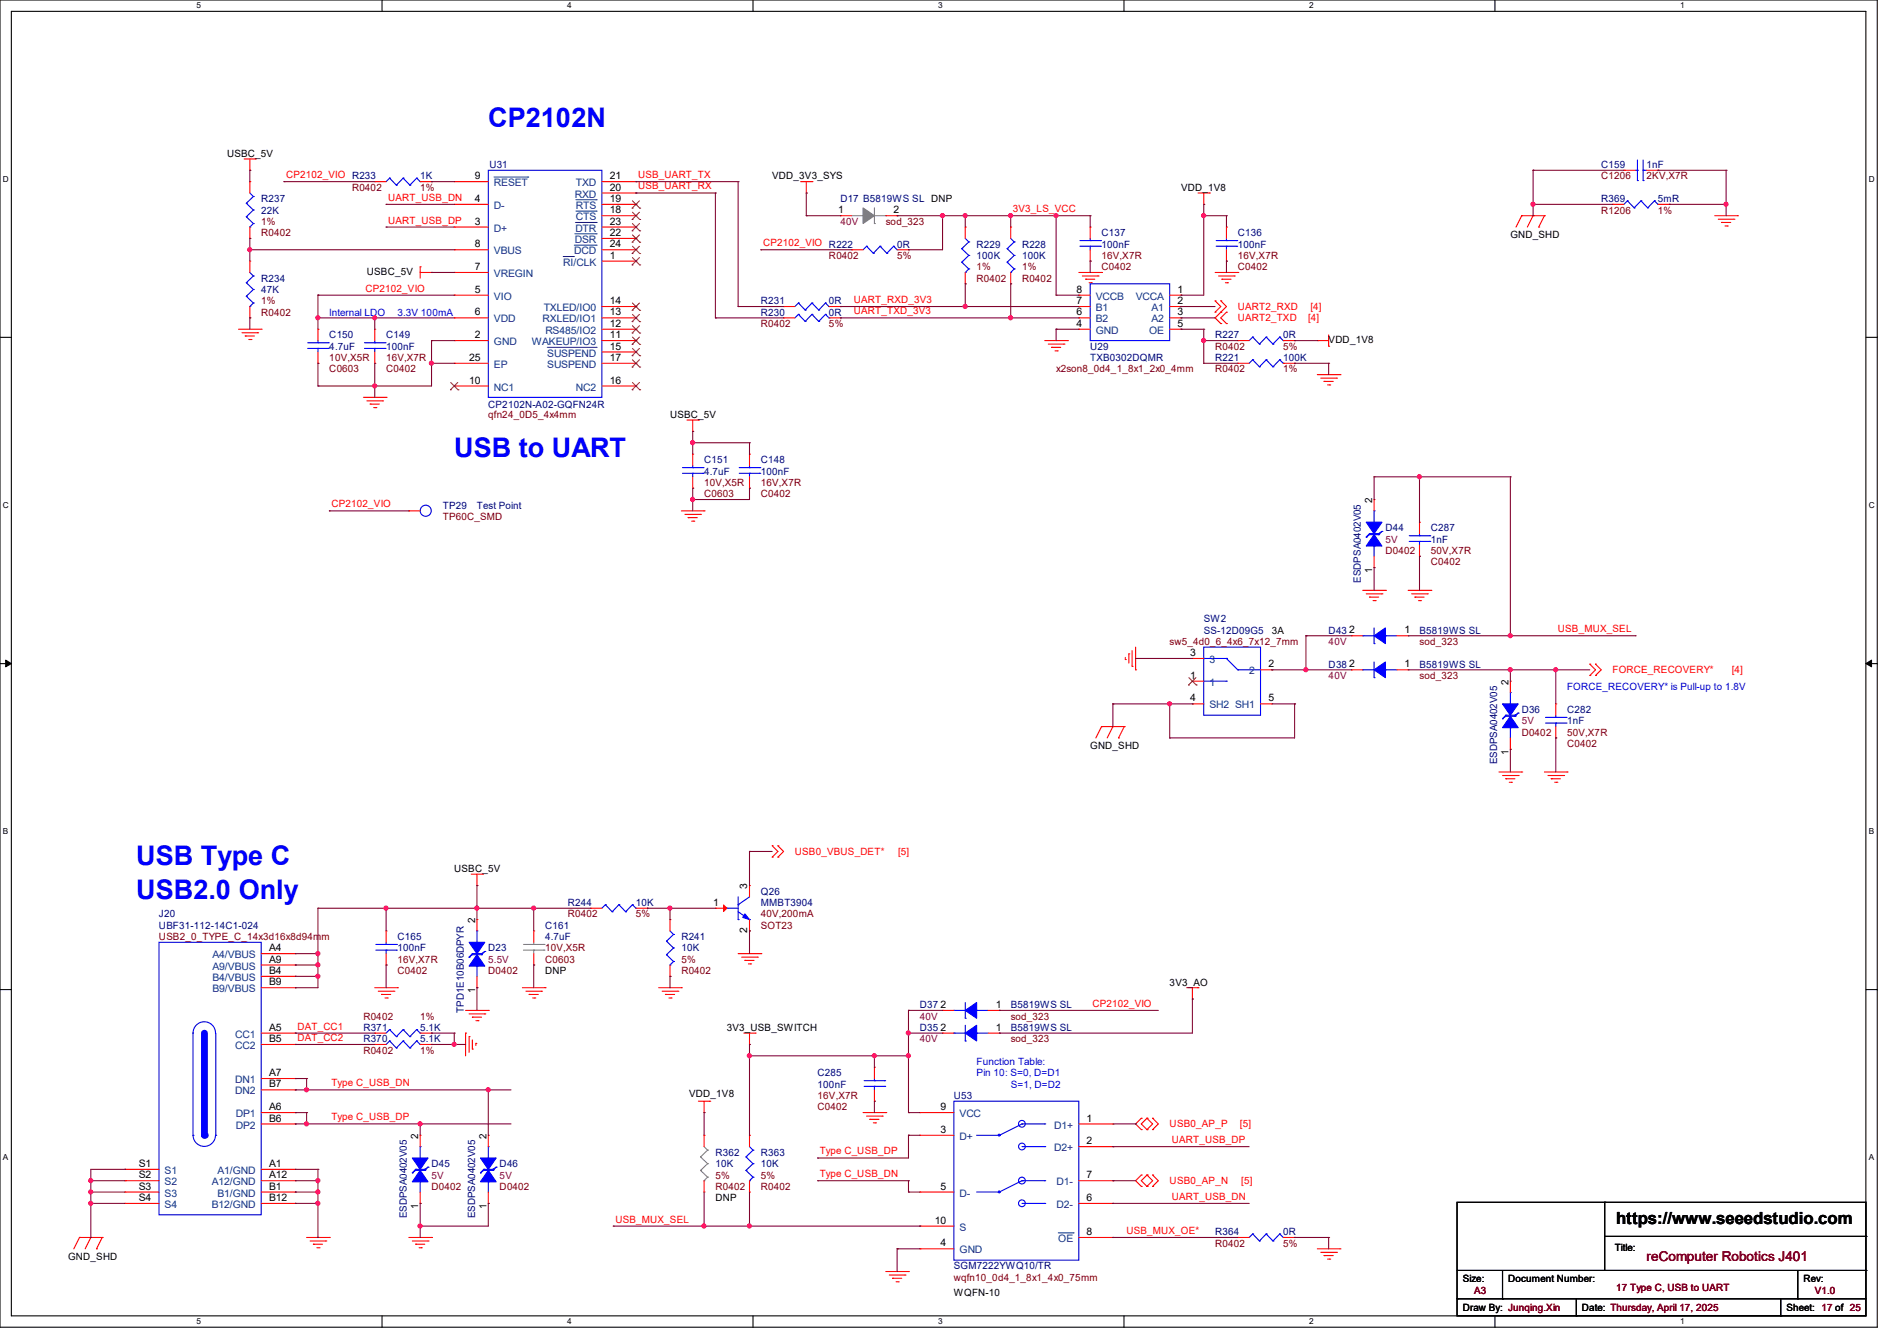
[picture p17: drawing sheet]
<svg xmlns="http://www.w3.org/2000/svg" width="297mm" height="210mm" viewBox="0 0 297 210" stroke-linecap="round" stroke-linejoin="round" font-family="sans-serif">
<defs><g id="words">
<g font-size="4.2" fill="#00f">
<text x="76.5" y="19.9">CP2102N</text>
<text x="71.1" y="71.5">USB to UART</text>
<text x="21.3" y="135.5">USB Type C</text>
<text x="21.3" y="140.8">USB2.0 Only</text>
</g>
<text font-size="2.6" x="253" y="191.8">https://www.seeedstudio.com</text>
<text font-size="2.1" fill="#800000" x="257.8" y="197.5">reComputer Robotics J401</text>
<g font-size="1.6">
<text x="35.6" y="24.6">USBC_5V</text>
<text x="74.3" y="28.1">9</text>
<text x="95.5" y="28.1">21</text>
<text x="95.5" y="29.8">20</text>
<text x="120.9" y="28.1">VDD_3V3_SYS</text>
<text x="184.9" y="29.9">VDD_1V8</text>
<text x="74.3" y="31.6">4</text>
<text x="74.3" y="35.2">3</text>
<text x="95.5" y="31.6">19</text>
<text x="95.5" y="33.4">18</text>
<text x="95.5" y="35.2">23</text>
<text x="131.2" y="33.4">1</text>
<text x="139.9" y="33.4">2</text>
<text x="74.3" y="38.7">8</text>
<text x="95.5" y="37">22</text>
<text x="95.5" y="38.7">24</text>
<text x="95.5" y="40.5">1</text>
<text x="236.5" y="37.3">GND_SHD</text>
<text x="57.4" y="43.1">USBC_5V</text>
<text x="74.3" y="42.3">7</text>
<text x="74.3" y="45.8">5</text>
<text x="95.5" y="47.6">14</text>
<text x="168.6" y="45.8">8</text>
<text x="168.6" y="47.6">7</text>
<text x="184.4" y="45.8">1</text>
<text x="184.4" y="47.6">2</text>
<text x="74.3" y="49.4">6</text>
<text x="74.3" y="53">2</text>
<text x="95.5" y="53">11</text>
<text x="95.5" y="51.2">12</text>
<text x="95.5" y="49.4">13</text>
<text x="168.6" y="49.4">6</text>
<text x="168.6" y="51.2">4</text>
<text x="184.4" y="49.4">3</text>
<text x="184.4" y="51.2">5</text>
<text x="208" y="53.7">VDD_1V8</text>
<text x="73.4" y="56.5">25</text>
<text x="95.5" y="56.5">17</text>
<text x="95.5" y="54.7">15</text>
<text x="73.4" y="60.1">10</text>
<text x="95.5" y="60.1">16</text>
<text x="104.9" y="65.4">USBC_5V</text>
<text x="214.8" y="78.8" transform="rotate(-90 214.8 78.8)">2</text>
<text x="214.8" y="89.8" transform="rotate(-90 214.8 89.8)">1</text>
<text x="199.1" y="99.2">3A</text>
<text x="211.2" y="99.2">2</text>
<text x="219.9" y="99.2">1</text>
<text x="186.3" y="106.3">1</text>
<text x="186.3" y="102.7">3</text>
<text x="198.6" y="104.5">2</text>
<text x="211.2" y="104.5">2</text>
<text x="219.9" y="104.5">1</text>
<text x="236.2" y="107.2" transform="rotate(-90 236.2 107.2)">2</text>
<text x="186.3" y="109.9">4</text>
<text x="198.6" y="109.9">5</text>
<text x="170.7" y="117.3">GND_SHD</text>
<text x="236.2" y="118.2" transform="rotate(-90 236.2 118.2)">1</text>
<text x="71.1" y="136.6">USBC_5V</text>
<text x="111.7" y="141.9">1</text>
<text x="117" y="139.2" transform="rotate(-90 117 139.2)">3</text>
<text x="42.1" y="149">A4</text>
<text x="74.4" y="144.6" transform="rotate(-90 74.4 144.6)">2</text>
<text x="117" y="146.1" transform="rotate(-90 117 146.1)">2</text>
<text x="42.1" y="150.8">A9</text>
<text x="42.1" y="152.5">B4</text>
<text x="42.1" y="154.3">B9</text>
<text x="74.4" y="155.6" transform="rotate(-90 74.4 155.6)">1</text>
<text x="85.3" y="152.6">DNP</text>
<text x="183.1" y="154.3">3V3_AO</text>
<text x="42.1" y="161.4">A5</text>
<text x="113.8" y="161.5">3V3_USB_SWITCH</text>
<text x="147.2" y="157.9">2</text>
<text x="147.2" y="161.4">2</text>
<text x="155.9" y="157.9">1</text>
<text x="155.9" y="161.4">1</text>
<text x="42.1" y="163.2">B5</text>
<text x="42.1" y="173.9">A6</text>
<text x="42.1" y="168.5">A7</text>
<text x="42.1" y="170.3">B7</text>
<text x="107.9" y="171.8">VDD_1V8</text>
<text x="147.2" y="173.9">9</text>
<text x="42.1" y="175.6">B6</text>
<text x="65.5" y="178.3" transform="rotate(-90 65.5 178.3)">2</text>
<text x="76.2" y="178.3" transform="rotate(-90 76.2 178.3)">2</text>
<text x="147.2" y="177.4">3</text>
<text x="170.1" y="175.6">1</text>
<text x="170.1" y="179.2">2</text>
<text x="21.7" y="182.8">S1</text>
<text x="21.7" y="184.5">S2</text>
<text x="42.1" y="182.8">A1</text>
<text x="42.1" y="184.5">A12</text>
<text x="170.1" y="184.5">7</text>
<text x="21.7" y="186.3">S3</text>
<text x="21.7" y="188.1">S4</text>
<text x="42.1" y="186.3">B1</text>
<text x="42.1" y="188.1">B12</text>
<text x="65.5" y="189.4" transform="rotate(-90 65.5 189.4)">1</text>
<text x="76.2" y="189.4" transform="rotate(-90 76.2 189.4)">1</text>
<text x="112" y="188.1">DNP</text>
<text x="146.3" y="191.6">10</text>
<text x="147.2" y="186.3">5</text>
<text x="170.1" y="188.1">6</text>
<text x="10.7" y="197.4">GND_SHD</text>
<text x="147.2" y="195.2">4</text>
<text x="170.1" y="193.4">8</text>
<text x="252.8" y="196">Title:</text>
<text x="149.4" y="202.9">WQFN-10</text>
<text x="229" y="200.7">Size:</text>
<text x="236.1" y="200.7">Document Number:</text>
<text x="282.4" y="200.7">Rev:</text>
<text x="229" y="205.4">Draw By: Junqing.Xin</text>
<text x="247.7" y="205.4">Date: Thursday, April 17, 2025</text>
<text x="279.7" y="205.4">Sheet: 17 of 25</text>
</g>
<g font-size="1.6" fill="#f00">
<text x="44.8" y="27.9">CP2102_VIO R233</text>
<text x="99.9" y="27.9">USB_UART_TX</text>
<text x="99.9" y="29.7">USB_UART_RX</text>
<text x="60.8" y="31.5">UART_USB_DN</text>
<text x="60.8" y="35">UART_USB_DP</text>
<text x="158.6" y="33.2">3V3_LS_VCC</text>
<text x="119.5" y="38.6">CP2102_VIO R222</text>
<text x="57.2" y="45.7">CP2102_VIO</text>
<text x="133.7" y="47.5">UART_RXD_3V3</text>
<text x="133.7" y="49.2">UART_TXD_3V3</text>
<text x="193.8" y="48.6">UART2_RXD</text>
<text x="193.8" y="50.3">UART2_TXD</text>
<text x="204.8" y="50.3">[4]</text>
<text x="205.2" y="48.6">[4]</text>
<text x="51.9" y="79.5">CP2102_VIO</text>
<text x="243.9" y="99">USB_MUX_SEL</text>
<text x="252.5" y="105.4">FORCE_RECOVERY*</text>
<text x="271.1" y="105.4">[4]</text>
<text x="124.5" y="133.9">USB0_VBUS_DET*</text>
<text x="140.6" y="133.9">[5]</text>
<text x="46.6" y="161.2">DAT_CC1</text>
<text x="171" y="157.7">CP2102_VIO</text>
<text x="46.6" y="163">DAT_CC2</text>
<text x="51.9" y="170.1">Type C_USB_DN</text>
<text x="51.9" y="175.5">Type C_USB_DP</text>
<text x="183.1" y="176.6">USB0_AP_P</text>
<text x="183.5" y="179">UART_USB_DP</text>
<text x="194.1" y="176.6">[5]</text>
<text x="128.4" y="180.8">Type C_USB_DP</text>
<text x="128.4" y="184.4">Type C_USB_DN</text>
<text x="183.1" y="185.5">USB0_AP_N</text>
<text x="194.3" y="185.5">[5]</text>
<text x="96.3" y="191.5">USB_MUX_SEL</text>
<text x="183.5" y="187.9">UART_USB_DN</text>
<text x="176.4" y="193.2">USB_MUX_OE*</text>
</g>
<g font-size="1.6" fill="#800000">
<text x="55.1" y="29.9">R0402</text>
<text x="65.8" y="29.9">1%</text>
<text x="250.7" y="28.1">C1206</text>
<text x="257.8" y="28.1">2KV,X7R</text>
<text x="40.9" y="35.2">1%</text>
<text x="138.7" y="35.2">sod_323</text>
<text x="250.7" y="33.4">R1206</text>
<text x="259.6" y="33.4">1%</text>
<text x="40.9" y="37">R0402</text>
<text x="129.8" y="40.6">R0402</text>
<text x="140.5" y="40.6">5%</text>
<text x="172.5" y="40.6">16V,X7R</text>
<text x="193.8" y="40.6">16V,X7R</text>
<text x="40.9" y="47.7">1%</text>
<text x="152.9" y="42.3">1%</text>
<text x="152.9" y="44.1">R0402</text>
<text x="160" y="42.3">1%</text>
<text x="160" y="44.1">R0402</text>
<text x="172.5" y="42.3">C0402</text>
<text x="193.8" y="42.3">C0402</text>
<text x="40.9" y="49.4">R0402</text>
<text x="119.1" y="51.2">R0402</text>
<text x="129.8" y="51.2">5%</text>
<text x="51.6" y="58.3">C0603</text>
<text x="51.6" y="56.6">10V,X5R</text>
<text x="60.5" y="58.3">C0402</text>
<text x="60.5" y="56.6">16V,X7R</text>
<text x="165.4" y="58.3">x2son8_0d4_1_8x1_2x0_4mm</text>
<text x="190.2" y="58.3">R0402</text>
<text x="190.2" y="54.8">R0402</text>
<text x="200.9" y="58.3">1%</text>
<text x="200.9" y="54.8">5%</text>
<text x="76.5" y="65.4">qfn24_0D5_4x4mm</text>
<text x="110.2" y="77.9">C0603</text>
<text x="110.2" y="76.1">10V,X5R</text>
<text x="119.1" y="77.9">C0402</text>
<text x="119.1" y="76.1">16V,X7R</text>
<text x="69.3" y="81.4">TP60C_SMD</text>
<text x="216.9" y="86.8">D0402</text>
<text x="224" y="88.6">C0402</text>
<text x="224" y="86.8">50V,X7R</text>
<text x="183.1" y="101">sw5_4d0_6_4x6_7x12_7mm</text>
<text x="222.2" y="101">sod_323</text>
<text x="222.2" y="106.3">sod_323</text>
<text x="238.3" y="115.2">D0402</text>
<text x="245.4" y="117">C0402</text>
<text x="245.4" y="115.2">50V,X7R</text>
<text x="88.9" y="143.7">R0402</text>
<text x="99.6" y="143.7">5%</text>
<text x="119.1" y="143.7">40V,200mA</text>
<text x="24.9" y="147.2">USB2_0_TYPE_C_14x3d16x8d94mm</text>
<text x="85.3" y="149">10V,X5R</text>
<text x="119.1" y="145.5">SOT23</text>
<text x="62.2" y="152.6">C0402</text>
<text x="62.2" y="150.8">16V,X7R</text>
<text x="76.5" y="152.6">D0402</text>
<text x="85.3" y="150.8">C0603</text>
<text x="106.7" y="150.8">5%</text>
<text x="106.7" y="152.6">R0402</text>
<text x="56.9" y="159.7">R0402</text>
<text x="65.8" y="159.7">1%</text>
<text x="158.2" y="159.7">sod_323</text>
<text x="56.9" y="165">R0402</text>
<text x="65.8" y="165">1%</text>
<text x="158.2" y="163.2">sod_323</text>
<text x="128" y="173.9">C0402</text>
<text x="128" y="172.1">16V,X7R</text>
<text x="112" y="184.6">5%</text>
<text x="119.1" y="184.6">5%</text>
<text x="67.6" y="186.3">D0402</text>
<text x="78.2" y="186.3">D0402</text>
<text x="112" y="186.3">R0402</text>
<text x="119.1" y="186.3">R0402</text>
<text x="190.2" y="195.2">R0402</text>
<text x="200.9" y="195.2">5%</text>
<text x="149.4" y="200.6">wqfn10_0d4_1_8x1_4x0_75mm</text>
<text x="230.8" y="202.7">A3</text>
<text x="253" y="202.2">17 Type C, USB to UART</text>
<text x="284.1" y="202.7">V1.0</text>
</g>
<g font-size="1.6" fill="#000080">
<text x="65.8" y="28.1">1K</text>
<text x="76.6" y="26.3">U31</text>
<text x="250.7" y="26.3">C159</text>
<text x="257.8" y="26.3">1nF</text>
<text x="40.9" y="31.7">R237</text>
<text x="40.9" y="33.4">22K</text>
<text x="131.6" y="31.7">D17 B5819WS SL DNP</text>
<text x="250.7" y="31.7">R369</text>
<text x="259.6" y="31.7">5mR</text>
<text x="140.5" y="38.8">0R</text>
<text x="152.9" y="38.8">R229</text>
<text x="152.9" y="40.6">100K</text>
<text x="160" y="38.8">R228</text>
<text x="160" y="40.6">100K</text>
<text x="172.5" y="37">C137</text>
<text x="172.5" y="38.8">100nF</text>
<text x="193.8" y="37">C136</text>
<text x="193.8" y="38.8">100nF</text>
<text x="40.9" y="44.1">R234</text>
<text x="40.9" y="45.9">47K</text>
<text x="119.1" y="47.7">R231</text>
<text x="129.8" y="47.7">0R</text>
<text x="51.6" y="53">C150</text>
<text x="60.5" y="53">C149</text>
<text x="119.1" y="49.4">R230</text>
<text x="129.8" y="49.4">0R</text>
<text x="190.2" y="53">R227</text>
<text x="200.9" y="53">0R</text>
<text x="51.6" y="54.8">4.7uF</text>
<text x="60.5" y="54.8">100nF</text>
<text x="170.7" y="54.8">U29</text>
<text x="170.7" y="56.6">TXB0302DQMR</text>
<text x="190.2" y="56.6">R221</text>
<text x="200.9" y="56.6">100K</text>
<text x="76.5" y="63.8">CP2102N-A02-GQFN24R</text>
<text x="110.2" y="72.6">C151</text>
<text x="110.2" y="74.3">4.7uF</text>
<text x="119.1" y="72.6">C148</text>
<text x="119.1" y="74.3">100nF</text>
<text x="69.3" y="79.7">TP29</text>
<text x="74.7" y="79.7">Test Point</text>
<text x="216.9" y="83.2">D44</text>
<text x="224" y="83.2">C287</text>
<text x="224" y="85">1nF</text>
<text x="213.1" y="91.2" transform="rotate(-90 213.1 91.2)">ESDPSA0402V05</text>
<text x="188.5" y="97.4">SW2</text>
<text x="188.5" y="99.2">SS-12D09G5</text>
<text x="208" y="99.2">D43</text>
<text x="222.2" y="99.2">B5819WS SL</text>
<text x="208" y="104.6">D38</text>
<text x="222.2" y="104.6">B5819WS SL</text>
<text x="238.3" y="111.7">D36</text>
<text x="245.4" y="111.7">C282</text>
<text x="245.4" y="113.5">1nF</text>
<text x="234.4" y="119.7" transform="rotate(-90 234.4 119.7)">ESDPSA0402V05</text>
<text x="24.9" y="143.7">J20</text>
<text x="88.9" y="141.9">R244</text>
<text x="99.6" y="141.9">10K</text>
<text x="119.1" y="140.1">Q26</text>
<text x="119.1" y="141.9">MMBT3904</text>
<text x="24.9" y="145.5">UBF31-112-14C1-024</text>
<text x="62.2" y="147.2">C165</text>
<text x="62.2" y="149">100nF</text>
<text x="76.5" y="149">D23</text>
<text x="85.3" y="145.5">C161</text>
<text x="85.3" y="147.2">4.7uF</text>
<text x="106.7" y="147.2">R241</text>
<text x="106.7" y="149">10K</text>
<text x="56.9" y="161.5">R371</text>
<text x="65.8" y="161.5">5.1K</text>
<text x="72.6" y="158.6" transform="rotate(-90 72.6 158.6)">TPD1E10B06DPYR</text>
<text x="144" y="157.9">D37</text>
<text x="144" y="161.5">D35</text>
<text x="158.2" y="157.9">B5819WS SL</text>
<text x="158.2" y="161.5">B5819WS SL</text>
<text x="56.9" y="163.2">R370</text>
<text x="65.8" y="163.2">5.1K</text>
<text x="128" y="168.6">C285</text>
<text x="128" y="170.3">100nF</text>
<text x="149.4" y="172.1">U53</text>
<text x="67.6" y="182.8">D45</text>
<text x="78.2" y="182.8">D46</text>
<text x="112" y="181">R362</text>
<text x="112" y="182.8">10K</text>
<text x="119.1" y="181">R363</text>
<text x="119.1" y="182.8">10K</text>
<text x="63.7" y="190.8" transform="rotate(-90 63.7 190.8)">ESDPSA0402V05</text>
<text x="74.4" y="190.8" transform="rotate(-90 74.4 190.8)">ESDPSA0402V05</text>
<text x="190.2" y="193.5">R364</text>
<text x="200.9" y="193.5">0R</text>
<text x="149.4" y="198.8">SGM7222YWQ10/TR</text>
</g>
<g font-size="1.6" fill="#004080">
<text x="77.3" y="29.2">RESET</text>
<text x="90.2" y="29.2">TXD</text>
<text x="77.3" y="32.7">D-</text>
<text x="90" y="30.9">RXD</text>
<text x="90.2" y="32.7">RTS</text>
<text x="90.2" y="34.5">CTS</text>
<text x="77.3" y="36.3">D+</text>
<text x="77.3" y="39.8">VBUS</text>
<text x="88.2" y="41.6">RI/CLK</text>
<text x="89.9" y="39.8">DCD</text>
<text x="90" y="38.1">DSR</text>
<text x="90.1" y="36.3">DTR</text>
<text x="77.3" y="43.4">VREGIN</text>
<text x="77.3" y="46.9">VIO</text>
<text x="171.6" y="46.9">VCCB</text>
<text x="177.8" y="46.9">VCCA</text>
<text x="77.3" y="50.5">VDD</text>
<text x="85" y="50.5">RXLED/IO1</text>
<text x="85.1" y="48.7">TXLED/IO0</text>
<text x="85.4" y="52.3">RS485/IO2</text>
<text x="171.6" y="50.5">B2</text>
<text x="171.6" y="48.7">B1</text>
<text x="171.6" y="52.3">GND</text>
<text x="179.9" y="52.3">OE</text>
<text x="180.3" y="50.5">A2</text>
<text x="180.3" y="48.7">A1</text>
<text x="77.3" y="54.1">GND</text>
<text x="77.3" y="57.6">EP</text>
<text x="83.3" y="54.1">WAKEUP/IO3</text>
<text x="85.7" y="57.6">SUSPEND</text>
<text x="85.7" y="55.8">SUSPEND</text>
<text x="77.3" y="61.2">NC1</text>
<text x="90.2" y="61.2">NC2</text>
<text x="189.4" y="107.4">1</text>
<text x="189.4" y="103.8">3</text>
<text x="195.6" y="105.6">2</text>
<text x="189.4" y="111">SH2 SH1</text>
<text x="33.3" y="151.9">A9/VBUS</text>
<text x="33.3" y="150.1">A4/VBUS</text>
<text x="33.3" y="153.6">B4/VBUS</text>
<text x="33.3" y="155.4">B9/VBUS</text>
<text x="36.8" y="162.5">CC1</text>
<text x="36.8" y="164.3">CC2</text>
<text x="36.8" y="169.6">DN1</text>
<text x="36.8" y="171.4">DN2</text>
<text x="36.9" y="175">DP1</text>
<text x="36.9" y="176.7">DP2</text>
<text x="150.2" y="178.5">D+</text>
<text x="150.2" y="175">VCC</text>
<text x="165.1" y="176.7">D1+</text>
<text x="25.8" y="183.9">S1</text>
<text x="25.8" y="185.6">S2</text>
<text x="33.1" y="185.6">A12/GND</text>
<text x="34" y="183.9">A1/GND</text>
<text x="165.1" y="180.3">D2+</text>
<text x="165.4" y="185.6">D1-</text>
<text x="25.8" y="187.4">S3</text>
<text x="25.8" y="189.2">S4</text>
<text x="33.1" y="189.2">B12/GND</text>
<text x="34" y="187.4">B1/GND</text>
<text x="150.2" y="187.4">D-</text>
<text x="165.4" y="189.2">D2-</text>
<text x="150.2" y="196.3">GND</text>
<text x="150.2" y="192.7">S</text>
<text x="165.7" y="194.5">OE</text>
</g>
<g font-size="1.6" fill="#800040">
<text x="131.6" y="35.2">40V</text>
<text x="216.9" y="85">5V</text>
<text x="208" y="101">40V</text>
<text x="208" y="106.3">40V</text>
<text x="238.3" y="113.5">5V</text>
<text x="76.5" y="150.8">5.5V</text>
<text x="144" y="159.7">40V</text>
<text x="144" y="163.2">40V</text>
<text x="67.6" y="184.6">5V</text>
<text x="78.2" y="184.6">5V</text>
</g>
<g font-size="1.6" fill="#00f">
<text x="51.6" y="49.4">Internal LDO</text>
<text x="62.2" y="49.4">3.3V 100mA</text>
<text x="245.4" y="108.1">FORCE_RECOVERY* is Pull-up to 1.8V</text>
<text x="152.9" y="166.8">Function Table:</text>
<text x="152.9" y="168.6">Pin 10: S=0, D=D1</text>
<text x="158.2" y="170.3">S=1, D=D2</text>
</g>
<g font-size="1.3">
<text x="30.8" y="1.3">5</text>
<text x="88.8" y="1.3">4</text>
<text x="146.9" y="1.3">3</text>
<text x="205" y="1.3">2</text>
<text x="263.1" y="1.3">1</text>
<text x=".5" y="28.4">D</text>
<text x="292.6" y="28.4">D</text>
<text x=".5" y="79.5">C</text>
<text x="292.6" y="79.5">C</text>
<text x=".5" y="130.6">B</text>
<text x="292.6" y="130.6">B</text>
<text x=".5" y="181.7">A</text>
<text x="292.6" y="181.7">A</text>
<text x="30.8" y="207.4">5</text>
<text x="88.8" y="207.4">4</text>
<text x="146.9" y="207.4">3</text>
<text x="205" y="207.4">2</text>
<text x="263.1" y="207.4">1</text>
</g>
</g></defs>
<path d="M0 0h293.9v207.9h-293.9zM1.8 1.8h290.3v204.3h-290.3z" fill="none" stroke="#000" stroke-width=".17"/>
<g fill="#fff">
<path d="M30.8 .2h.7v1.4h-.7z"/>
<path d="M30.8 206.2h.7v1.4h-.7z"/>
</g>
<path d="M59.8 0v1.8M59.8 206.1v1.8" fill="none" stroke="#000" stroke-width=".17"/>
<g fill="#fff">
<path d="M88.8 .2h.7v1.4h-.7z"/>
<path d="M88.8 206.2h.7v1.4h-.7z"/>
</g>
<path d="M117.9 0v1.8M117.9 206.1v1.8" fill="none" stroke="#000" stroke-width=".17"/>
<g fill="#fff">
<path d="M146.9 .2h.7v1.4h-.7z"/>
<path d="M146.9 206.2h.7v1.4h-.7z"/>
</g>
<path d="M176 0v1.8M176 206.1v1.8" fill="none" stroke="#000" stroke-width=".17"/>
<g fill="#fff">
<path d="M205 .2h.7v1.4h-.7z"/>
<path d="M205 206.2h.7v1.4h-.7z"/>
</g>
<path d="M234.1 0v1.8M234.1 206.1v1.8" fill="none" stroke="#000" stroke-width=".17"/>
<g fill="#fff">
<path d="M263.1 .2h.6v1.4h-.6z"/>
<path d="M263.1 206.2h.6v1.4h-.6z"/>
<path d="M.5 27.3h.9v1.4h-.9z"/>
<path d="M292.6 27.3h.9v1.4h-.9z"/>
<path d="M.5 78.4h.9v1.4h-.9z"/>
<path d="M292.6 78.4h.9v1.4h-.9z"/>
</g>
<path d="M0 52.8h1.8M292.1 52.8h1.8" fill="none" stroke="#000" stroke-width=".17"/>
<g fill="#fff">
<path d="M.5 129.5h.8v1.4h-.8z"/>
<path d="M292.6 129.5h.8v1.4h-.8z"/>
</g>
<path d="M0 103.9h1.8M292.1 103.9h1.8" fill="none" stroke="#000" stroke-width=".17"/>
<path d="M.9 103.4l.9 .5-.9 .5zM292.1 103.9l.9-.5v1z" fill="#000" stroke="#000" stroke-width=".16"/>
<g fill="#fff">
<path d="M.5 180.5h.8v1.4h-.8z"/>
<path d="M292.6 180.5h.8v1.4h-.8z"/>
</g>
<g fill="none" stroke="#000" stroke-width=".17">
<path d="M0 155h1.8M292.1 155h1.8M228.1 188.3h64v17.8h-64zM228.1 199h64M235.2 199v4.4M251.2 188.3h.1M251.2 188.3v10.7M251.2 193.6h40.9M281.5 199v4.4M292.1 199h.1M292.1 193.6h.1M228.1 203.4h.1"/>
<path d="M228.1 203.4h64M235.2 203.4h.1M246.8 206.1h.1M246.8 203.4v2.7M278.8 206.1h.1M278.8 203.4v2.7M281.5 203.4h.1"/>
</g>
<g fill="none" stroke="#f00" stroke-width=".17">
<path d="M38.2 24.9h1.8M39.1 26.7h.1M39.1 24.9v1.8M40 24.9h.1M125.3 28.4h1.8M126.2 30.2h.1M126.2 28.4v1.8M127.1 28.4h.1M131.6 33.8h.1M131.6 33.8h1.7M138.7 33.8h1.8M140.5 33.8h.1"/>
<path d="M187.6 30.2h1.8M188.5 32h.1M188.5 30.2v1.8M189.4 30.2h.1M238.3 33.8h.1M238.3 33.8l-.9 1.8M238.3 33.8h3.5M240 33.8h.1M240 33.8l-.9 1.8M240.9 35.6h.1M241.8 33.8h.1M241.8 33.8l-.9 1.8"/>
<path d="M252.5 32h.1M252.5 32h1.8M259.6 32h1.8M261.4 32h.1M268.5 33.8h3.5M269 34.3h2.5M269.5 34.8h.1M269.5 34.8h1.5M270.1 35.4h.3M270.4 35.4h.1M271.5 34.3h.1M272 33.8h.1"/>
<path d="M37.3 51.6h3.6M37.9 52.1h2.4M38.4 52.6h.1M38.4 52.6h1.4M38.9 53.2h.4M39.3 53.2h.1M40.3 52.1h.1M40.9 51.6h.1M65.8 41.8h.1M65.8 42.7h1.8M65.8 41.8v1.8M67.6 42.7h.1"/>
<path d="M163.6 53.3h3.5M164.1 53.9h2.5M164.6 54.4h.1M164.6 54.4h1.5M165.2 54.9h.3M165.5 54.9h.1M166.6 53.9h.1M167.1 53.3h.1M168.9 42.7h3.6M169.5 43.2h2.4M170 43.7h.1M170 43.7h1.4"/>
<path d="M170.5 44.3h.4M170.9 44.3h.1M171.9 43.2h.1M172.5 42.7h.1M190.2 47.1h.1M190.2 48.9h.1M190.2 42.7h3.6M190.2 47.1l.9 .9-.9 .9M190.8 43.2h2.5M191.1 47.1h.1M191.1 48.9h.1M191.1 50.7h.1"/>
<path d="M191.1 47.1l.9 .9-1.8 1.8 .9 .9M191.3 43.7h.1M191.3 43.7h1.4M191.9 44.3h.3M192 50.7h.1M192 48.9h.1M192 48.9l-.9 .9 .9 .9M192.2 44.3h.1M193.3 43.2h.1M193.8 42.7h.1M193.8 56.9h.1M193.8 56.9h1.8"/>
<path d="M200.9 56.9h1.8M202.7 56.9h.1M206.2 53.3h.1M206.2 53.3h1.8M206.2 58.7h3.6M206.8 59.2h2.5M207.3 59.7h.1M207.3 59.7h1.4M208 54.2h.1M208 52.5v1.7M209.3 59.2h.1M209.8 58.7h.1"/>
<path d="M56.9 62.2h3.6M57.4 62.8h2.5M58 63.3h.1M58 63.3h1.4M58.5 63.8h.3M58.8 63.8h.1M59.9 62.8h.1M60.5 62.2h.1M107.6 65.8h1.7M108.5 67.6h.1M108.5 65.8v1.8M109.3 65.8h.1"/>
<path d="M207.9 60.3h.3M208.2 60.3h.1M215.1 78.2h.1M215.1 78.2v1.8M106.7 80h3.5M107.2 80.6h2.5M107.7 81.1h.1M107.7 81.1h1.5M108.3 81.6h.3M108.6 81.6h.1M109.7 80.6h.1M110.2 80h.1"/>
<path d="M213.4 92.5h3.5M213.9 93h2.5M214.4 93.5h.1M214.4 93.5h1.5M215 94.1h.3M215.1 88.9h.1M215.1 87.1v1.8M215.3 94.1h.1M216.4 93h.1M216.9 92.5h.1M220.5 92.5h3.5M221 93h2.5"/>
<path d="M221.5 93.5h.1M221.5 93.5h1.5M222.1 94.1h.3M222.4 94.1h.1M223.5 93h.1M224 92.5h.1M172.5 113.8h.1M172.5 113.8l-.9 1.8M172.5 113.8h3.5M174.2 113.8h.1M174.2 113.8l-.8 1.8M175.1 115.6h.1"/>
<path d="M176 113.8h.1M176 113.8l-.9 1.8M176.2 103.3h.1M176.2 103v.3M176.7 102.4h.1M176.7 102.4v1.4M177.2 104.4h.1M177.2 101.9v2.5M177.8 104.9h.1M177.8 101.3v3.6M248.9 104h.1M248.9 105.8h.1"/>
<path d="M248.9 104l.9 .9-.9 .9M249.8 104h.1M249.8 105.8h.1M249.8 104l.9 .9-.9 .9M73.8 136.9h1.8M74.7 138.7h.1M74.7 136.9v1.8M75.6 136.9h.1M120.9 132.5h.1M120.9 134.2h.1M120.9 132.5l.9 .8-.9 .9M121.8 132.5h.1"/>
<path d="M121.8 134.2h.1M121.8 132.5l.9 .8-.9 .9M234.7 120.9h3.6M235.2 121.5h2.5M235.8 122h.1M235.8 122h1.4M236.3 122.5h.3M236.6 122.5h.1M237.7 121.5h.1M238.3 120.9h.1M241.8 120.9h3.6M242.4 121.5h2.4"/>
<path d="M242.9 122h.1M242.9 122h1.4M243.4 122.5h.4M243.8 122.5h.1M244.8 121.5h.1M245.4 120.9h.1M58.7 154.7h3.5M59.2 155.2h2.5M59.7 155.7h.1M59.7 155.7h1.5M60.3 156.3h.3M60.6 156.3h.1"/>
<path d="M61.7 155.2h.1M62.2 154.7h.1M72.9 158.2h3.6M73.4 158.8h2.5M74 159.3h.1M74 159.3h1.4M74.5 159.9h.3M74.8 159.9h.1M75.9 158.8h.1M76.5 158.2h.1M81.8 154.7h3.5M82.3 155.2h2.5"/>
<path d="M82.8 155.7h.1M82.8 155.7h1.5M83.4 156.3h.3M83.7 156.3h.1M84.8 155.2h.1M85.3 154.7h.1M103.1 154.7h3.6M103.7 155.2h2.4M104.2 155.7h.1M104.2 155.7h1.4M104.7 156.3h.4M105.1 156.3h.1"/>
<path d="M106.1 155.2h.1M106.7 154.7h.1M115.6 149.4h3.5M116.1 149.9h2.5M116.6 150.4h.1M116.6 150.4h1.5M117.2 151h.3M117.5 151h.1M118.6 149.9h.1M119.1 149.4h.1M147.6 158.2h.1M147.6 158.2h1.8"/>
<path d="M154.7 158.2h1.8M156.5 158.2h.1M185.8 154.7h1.8M186.7 156.5h.1M186.7 154.7v1.8M187.6 154.7h.1M72.9 161.8h.1M72.9 161.8v3.6M73.4 162.3h.1M73.4 162.3v2.5M74 164.3h.1M74 162.9v1.4"/>
<path d="M74.5 163.4h.1M74.5 163.4v.3M109.3 172.5h1.8M110.2 174.2h.1M110.2 172.5v1.7M111.1 172.5h.1M116.5 161.8h1.7M117.3 163.6h.1M117.3 161.8v1.8M118.2 161.8h.1M135.1 174.2h3.6M135.7 174.8h2.4"/>
<path d="M136.2 175.3h.1M136.2 175.3h1.4M136.7 175.9h.4M136.9 167.1h.1M136.9 172.5h.1M136.9 167.1v1.8M136.9 170.7v1.8M137.1 175.9h.1M138.1 174.8h.1M138.7 174.2h.1M178.7 175.1h.1M178.7 176.9h.1"/>
<path d="M178.7 175.1l-.9 .9 .9 .9M179.6 176.9h.1M179.6 175.1h.1M179.6 175.1l.9 .9-.9 .9M179.6 175.1l-.9 .9 .9 .9M180.5 175.1h.1M180.5 176.9h.1M180.5 175.1l.9 .9-.9 .9M12.4 193.8h.1M12.4 193.8h3.6M12.4 193.8l-.8 1.8M14.2 193.8h.1"/>
<path d="M14.2 193.8l-.9 1.8M15.1 195.6h.1M16 193.8h.1M16 193.8l-.9 1.8M48 193.8h3.6M48.6 194.4h2.4M49.1 194.9h.1M49.1 194.9h1.4M49.6 195.4h.4M50 195.4h.1M51 194.4h.1M51.6 193.8h.1"/>
<path d="M64 193.8h3.6M64.6 194.4h2.4M65.1 194.9h.1M65.1 194.9h1.4M65.6 195.4h.4M66 195.4h.1M67 194.4h.1M67.6 193.8h.1M138.7 199.1h3.5M139.2 199.7h2.5M141.7 199.7h.1M142.2 199.1h.1"/>
<path d="M178.7 184h.1M178.7 185.8h.1M178.7 184l-.9 .9 .9 .9M179.6 185.8h.1M179.6 184h.1M179.6 184l.9 .9-.9 .9M179.6 184l-.9 .9 .9 .9M180.5 184h.1M180.5 185.8h.1M180.5 184l.9 .9-.9 .9M193.8 193.8h.1M193.8 193.8h1.8"/>
<path d="M200.9 193.8h1.8M202.7 193.8h.1M206.2 195.6h3.6M206.8 196.1h2.5M207.3 196.6h.1M207.3 196.6h1.4M207.9 197.2h.3M208.2 197.2h.1M209.3 196.1h.1M209.8 195.6h.1M139.7 200.2h.1M139.7 200.2h1.5"/>
<path d="M140.3 200.7h.3M140.6 200.7h.1"/>
</g>
<path d="M133.3 33.8h1.8M135.1 33.8h.1M136.9 35h.1M136.9 32.6v2.4M136.9 33.8h1.8M138.7 33.8h.1" fill="none" stroke="#808080" stroke-width=".17"/>
<path d="M135.1 32.6l1.8 1.2-1.8 1.2z" fill-rule="evenodd" fill="#808080" stroke="#808080" stroke-width=".17"/>
<g fill="none" stroke="#00f" stroke-width=".17">
<path d="M254.8 31.5h.1M254.8 31.5l-.5 .5M254.8 31.5l1.1 1.1M255.9 32.6h.1M256.9 31.5h.1M256.9 31.5l-1 1.1M256.9 31.5l1.1 1.1M258 32.6h.1M259 31.5h.1M259 31.5l-1 1.1M259 31.5l.6 .5M259.6 32h.1"/>
<path d="M196.1 56.3h.1M196.1 56.3l-.5 .6M196.1 56.3l1.1 1.1M197.2 57.4h.1M198.2 56.3h.1M198.2 56.3l-1 1.1M198.2 56.3l1.1 1.1M199.3 57.4h.1M200.4 56.3h.1M200.4 56.3l-1.1 1.1M200.4 56.3l.5 .6M200.9 56.9h.1"/>
<path d="M213.9 84.1h.1M214.4 83.6h.1M214.4 83.6h1.5M214.4 83.6l-.5 .5M215.1 80h.1M215.1 85.5h.1M215.1 80v1.8M215.1 85.5v1.6M215.9 83.6h.1M215.9 83.7h.1M215.9 83.7h-1.5l-.5 .4M216.4 83.2h.1"/>
<path d="M216.4 83.2l-.5 .4M216.4 83.2l-.5 .5M24.9 147.6h16v42.6h-16zM149.4 158.2h.1M149.4 158.2h1.7M151.1 159.5h.1M151.1 157v2.5M152.9 158.2h.1M152.9 158.2h1.8M30.2 177.8h.1M30.2 161.8v16M135.3 169.2h3.2"/>
<path d="M135.3 170.1h3.2M136.9 170.1h.1M136.9 169.2h.1M136.9 168.9v.3M136.9 170.1v.6M138.5 169.2h.1M138.5 170.1h.1M196.1 193.3h.1M196.1 193.3l-.5 .5M196.1 193.3l1.1 1.1M197.2 194.4h.1M198.2 193.3h.1"/>
<path d="M198.2 193.3l-1 1.1M198.2 193.3l1.1 1.1M199.3 194.4h.1M200.4 193.3h.1M200.4 193.3l-1.1 1.1M200.4 193.3l.5 .5M200.9 193.8h.1"/>
</g>
<g fill="#00f" stroke="#00f" stroke-width=".17">
<path d="M215.1 83.7l1.3 1.8h-2.5z" fill-rule="evenodd"/>
<path d="M213.9 81.8h2.5l-1.3 1.8z" fill-rule="evenodd"/>
<path d="M151.1 158.2l1.8-1.2v2.5z" fill-rule="evenodd"/>
</g>
<path d="M32 161.8v16" fill="none" stroke="#00f" stroke-width="1.1"/>
<circle cx="32" cy="177.8" r=".53" fill="#00f"/>
<g fill="none" stroke="#00f" stroke-width=".17">
<path d="M38.6 31.8h.1M38.6 34h.1M38.6 31.8l1.1 1.1M38.6 34l1.1 1M39.1 35.6h.1M39.1 30.2l.6 .6M39.7 30.8h.1M39.7 32.9h.1M39.7 35h.1M39.7 30.8l-1.1 1M39.7 32.9l-1.1 1.1M39.7 35l-.6 .6"/>
<path d="M61 27.9h.1M61 27.9l-.5 .5M61 27.9l1.1 1.1M62.1 29h.1M63.1 27.9h.1M63.1 27.9l-1 1.1M63.1 27.9l1.1 1.1M64.2 29h.1M65.2 27.9h.1M65.2 27.9l-1 1.1M65.2 27.9l.6 .5M65.8 28.4h.1"/>
<path d="M76.5 26.7h17.7v35.5h-17.7zM135.7 38.6h.1M135.7 38.6l-.6 .5M135.7 38.6l1 1.1M136.7 39.7h.1M137.8 38.6h.1M137.8 38.6l-1.1 1.1M137.8 38.6l1.1 1.1M138.9 39.7h.1M139.9 38.6h.1M139.9 38.6l-1 1.1M139.9 38.6l.6 .5"/>
<path d="M140.5 39.1h.1M150.6 38.9h.1M150.6 38.9l1.1 1.1M151.1 37.3l.6 .6M151.7 37.9h.1M151.7 37.9l-1.1 1M157.7 38.9h.1M157.7 38.9l1.1 1.1M158.2 37.3l.6 .6M158.8 37.9h.1M158.8 37.9l-1.1 1M169.1 37.7h3.2"/>
<path d="M169.1 38.6h3.2M170.7 38.6h.1M170.7 37.7h.1M170.7 37.3v.4M170.7 38.6v.5M172.3 37.7h.1M172.3 38.6h.1M190.4 37.7h3.2M190.4 38.6h3.2M192 38.6h.1M192 37.7h.1M192 37.3v.4"/>
<path d="M192 38.6v.5M193.6 37.7h.1M193.6 38.6h.1M256 26.7h.4M256.4 28.3h.1M256.4 26.7h.1M256.4 25.1v3.2M257.3 28.3h.1M257.3 26.7h.1M257.3 25.1v3.2M257.3 26.7h.5M38.6 44.3h.1"/>
<path d="M38.6 46.4h.1M38.6 44.3l1.1 1M38.6 46.4l1.1 1.1M39.1 48h.1M39.1 42.7l.6 .5M39.7 43.2h.1M39.7 45.3h.1M39.7 47.5h.1M39.7 43.2l-1.1 1.1M39.7 45.3l-1.1 1.1M39.7 47.5l-.6 .5M48.2 53.7h3.2"/>
<path d="M48.2 54.6h3.2M49.8 54.6h.1M49.8 53.7h.1M49.8 53.3v.4M49.8 54.6v.5M51.4 53.7h.1M51.4 54.6h.1M57.1 53.7h3.2M57.1 54.6h3.2M58.7 54.6h.1M58.7 53.7h.1M58.7 53.3v.4"/>
<path d="M58.7 54.6v.5M60.3 53.7h.1M60.3 54.6h.1M125 47.5h.1M125 49.2h.1M125 49.2l-.5 .6M125 47.5l-.5 .5M125 47.5l1.1 1.1M125 49.2l1.1 1.1M126.1 48.6h.1M126.1 50.3h.1M127.1 47.5h.1"/>
<path d="M127.1 49.2h.1M127.1 47.5l-1 1.1M127.1 47.5l1.1 1.1M127.1 49.2l-1 1.1M127.1 49.2l1.1 1.1M128.2 48.6h.1M128.2 50.3h.1M129.2 47.5h.1M129.2 49.2h.1M129.2 47.5l-1 1.1M129.2 47.5l.6 .5M129.2 49.2l-1 1.1"/>
<path d="M129.2 49.2l.6 .6M129.8 48h.1M129.8 49.8h.1M150.6 41.1h.1M150.6 41.1l1.1 1M151.1 42.7h.1M151.7 40h.1M151.7 42.1h.1M151.7 40l-1.1 1.1M151.7 42.1l-.6 .6M157.7 41.1h.1M157.7 41.1l1.1 1"/>
<path d="M158.2 42.7h.1M158.8 40h.1M158.8 42.1h.1M158.8 40l-1.1 1.1M158.8 42.1l-.6 .6M170.7 44.4h12.4v8.9h-12.4zM196.1 52.8h.1M196.1 52.8l-.5 .5M196.1 52.8l1.1 1.1M197.2 53.9h.1M198.2 52.8h.1M198.2 52.8l-1 1.1"/>
<path d="M198.2 52.8l1.1 1.1M199.3 53.9h.1M200.4 52.8h.1M200.4 52.8l-1.1 1.1M200.4 52.8l.5 .5M200.9 53.3h.1M106.8 73.2h3.3M106.8 74.1h3.3M108.5 74.1h.1M108.5 73.2h.1M108.5 72.9v.3M108.5 74.1v.6"/>
<path d="M110.1 73.2h.1M110.1 74.1h.1M115.7 73.2h3.3M115.7 74.1h3.3M117.3 74.1h.1M117.3 73.2h.1M117.3 72.9v.3M117.3 74.1v.6M119 73.2h.1M119 74.1h.1M213.4 99.6h.1M213.4 99.6h1.7"/>
<path d="M215.1 98.3v2.5M216.9 99.6h.1M216.9 99.6h1.8M220.6 83.9h3.3M220.6 84.8h3.3M222.2 84.8h.1M222.2 83.9h.1M222.2 83.6v.3M222.2 84.8v.5M223.9 83.9h.1M223.9 84.8h.1M188.5 101.3h8.9v10.7h-8.9z"/>
<path d="M188.5 103.1h3.5M188.5 106.7h3.5M192 103.1h.1M192 106.7h.1M192 103.1l1.8 1.8M193.8 104.9h.1M193.8 104.9h3.6M213.4 104.9h.1M213.4 104.9h1.7M215.1 106.1h.1M215.1 100.8h.1M215.1 103.7v2.4"/>
<path d="M216.9 104.9h.1M216.9 104.9h1.8M235.2 112.6h.1M235.8 112h.1M235.8 112h1.4M235.8 112l-.6 .6M236.5 108.5h.1M236.5 114h.1M236.5 108.5v1.7M236.5 114v1.6M237.2 112h.1M237.2 112.2h.1"/>
<path d="M237.2 112.2h-1.4l-.6 .4M237.7 111.7h.1M237.7 111.7l-.5 .3M237.7 111.7l-.5 .5M242 112.4h3.2M242 113.2h3.2M243.6 113.2h.1M243.6 112.4h.1M243.6 112v.4M243.6 113.2v.6M245.2 112.4h.1M245.2 113.2h.1"/>
<path d="M58.8 147.9h3.3M58.8 148.8h3.3M60.5 148.8h.1M60.5 147.9h.1M60.5 147.6v.3M60.5 148.8v.6M62.1 147.9h.1M62.1 148.8h.1M73.4 149.9h.1M74 149.4h.1M74 149.4h1.4M74 149.4l-.6 .5"/>
<path d="M74.7 145.8h.1M74.7 151.3h.1M74.7 145.8v1.8M74.7 151.3v1.6M75.4 149.4h.1M75.4 149.5h.1M75.4 149.5h-1.4l-.6 .4M75.9 149h.1M75.9 149l-.5 .4M75.9 149l-.5 .5M94.8 141.7h.1M94.8 141.7l-.6 .5"/>
<path d="M94.8 141.7l1 1.1M95.8 142.8h.1M96.9 141.7h.1M96.9 141.7l-1.1 1.1M96.9 141.7l1.1 1.1M98 142.8h.1M99 141.7h.1M99 141.7l-1 1.1M99 141.7l.6 .5M99.6 142.2h.1M104.4 147.4h.1M104.4 149.5h.1"/>
<path d="M104.4 147.4l1.1 1.1M104.4 149.5l1.1 1.1M104.9 151.1h.1M104.9 145.8l.6 .5M105.5 146.3h.1M105.5 148.5h.1M105.5 150.6h.1M105.5 146.3l-1.1 1.1M105.5 148.5l-1.1 1M105.5 150.6l-.6 .5M113.8 142.2h.1M113.8 142.2h1.8"/>
<path d="M115.6 141.7h.1M115.6 144h.1M115.6 142.8l1.7 1.2M115.6 140.5v3.5M117.3 144h.1M117.3 140.5l-1.7 1.2M30.2 177.8a1.76 1.76 0 0 0 1.8 1.7 1.76 1.76 0 0 0 1.7-1.7M30.2 161.8a1.76 1.76 0 0 1 1.8-1.8 1.76 1.76 0 0 1 1.7 1.8M33.8 177.8h.1M33.8 161.8v16M61 161.2h.1M61 163h.1"/>
<path d="M61 161.2l-.5 .6M61 161.2l1.1 1.1M61 163l-.5 .6M61 163l1.1 1.1M62.1 162.3h.1M62.1 164.1h.1M63.1 161.2h.1M63.1 163h.1M63.1 161.2l-1 1.1M63.1 161.2l1.1 1.1M63.1 163l-1 1.1M63.1 163l1.1 1.1"/>
<path d="M64.2 162.3h.1M64.2 164.1h.1M65.2 161.2h.1M65.2 163h.1M65.2 161.2l-1 1.1M65.2 161.2l.6 .6M65.2 163l-1 1.1M65.2 163l.6 .6M65.8 179.6h.1M65.8 161.8h.1M65.8 163.6h.1M65.8 179.6v1.8"/>
<path d="M76.5 179.6h.1M76.5 179.6v1.8M117.3 179.6l.6 .5M149.4 172.5h19.5v24.9h-19.5zM149.4 161.8h.1M149.4 161.8h1.7M151.1 163h.1M151.1 160.6v2.4M152.9 161.8h.1M152.9 177.8h3.6M152.9 161.8h1.8M156.5 177.8h.1"/>
<path d="M160 176h.1M160 176l-3.5 1.8M160 176h3.6M160 179.6h3.6M163.6 176h.1M163.6 179.6h.1M64.6 183.7h.1M65.1 183.1h.1M65.1 183.1h1.4M65.1 183.1l-.5 .6M65.8 185.1h.1M65.8 185.1v1.6"/>
<path d="M66.5 183.1h.1M66.5 183.3h.1M66.5 183.3h-1.4l-.5 .4M67 182.8h.1M67 182.8l-.5 .3M67 182.8l-.5 .5M75.2 183.7h.1M75.7 183.1h.1M75.7 183.1h1.5M75.7 183.1l-.5 .6M76.5 185.1h.1M76.5 185.1v1.6"/>
<path d="M77.2 183.1h.1M77.2 183.3h.1M77.2 183.3h-1.5l-.5 .4M77.7 182.8h.1M77.7 182.8l-.5 .3M77.7 182.8l-.5 .5M116.8 181.2h.1M116.8 183.3h.1M116.8 181.2l1.1 1M116.8 183.3l1.1 1.1M117.3 184.9h.1M117.9 180.1h.1"/>
<path d="M117.9 182.2h.1M117.9 184.4h.1M117.9 180.1l-1.1 1.1M117.9 182.2l-1.1 1.1M117.9 184.4l-.6 .5M152.9 186.7h3.6M156.5 186.7h.1M160 184.9h.1M160 184.9l-3.5 1.8M160 184.9h3.6M160 188.5h3.6M163.6 184.9h.1"/>
<path d="M163.6 188.5h.1"/>
<circle cx="66.7" cy="80" r=".87"/>
<circle cx="156.4" cy="177.8" r=".15"/>
<circle cx="160" cy="176" r=".53"/>
<circle cx="160" cy="179.6" r=".53"/>
<circle cx="156.4" cy="186.7" r=".15"/>
<circle cx="160" cy="184.9" r=".53"/>
<circle cx="160" cy="188.4" r=".53"/>
</g>
<g fill="none" stroke="#f00" stroke-width=".17">
<path d="M39.1 28.4h.1M39.1 37.3h.1M39.1 28.4v1.8M39.1 35.6v1.7M58.7 28.4h.1M58.7 28.4h1.8M65.8 28.4h1.8M67.6 28.4h.1M71.1 28.4h.1M71.1 32h.1M71.1 35.6h.1M71.1 39.1h.1"/>
<path d="M71.1 28.4h5.4M71.1 39.1h5.4M71.1 32h5.4M71.1 35.6h5.4M94.2 28.4h5.4M94.2 39.1h5.4M94.2 32h5.4M94.2 35.6h5.4M94.2 30.2h5.4M94.2 33.8h5.4M94.2 37.3h5.4M99.6 28.4h.1"/>
<path d="M99.6 30.2h.1M99.6 32h.1M99.6 33.8h.1M99.6 35.6h.1M99.6 37.3h.1M99.6 39.1h.1M133.3 39.1h.1M133.3 39.1h1.8M140.5 39.1h1.7M142.2 39.1h.1M151.1 35.6h.1M151.1 35.6v1.7"/>
<path d="M158.2 35.6h.1M158.2 35.6v1.7M170.7 35.6h.1M170.7 35.6v1.7M170.7 39.1v1.8M192 35.6h.1M192 35.6v1.7M192 39.1v1.8M254.3 26.7h.1M254.3 26.7h1.7M257.8 26.7h1.8M259.6 26.7h.1"/>
<path d="M39.1 40.9h.1M39.1 49.8h.1M39.1 40.9v1.8M39.1 48v1.8M49.8 51.6h.1M49.8 56.9h.1M49.8 51.6v1.7M49.8 55.1v1.8M58.7 51.6h.1M58.7 56.9h.1M58.7 51.6v1.7M58.7 55.1v1.8"/>
<path d="M71.1 42.7h.1M71.1 46.2h.1M71.1 49.8h.1M71.1 53.3h.1M71.1 56.9h.1M71.1 53.3h5.4M71.1 42.7h5.4M71.1 46.2h5.4M71.1 49.8h5.4M71.1 56.9h5.4M94.2 53.3h5.4M94.2 49.8h5.4"/>
<path d="M94.2 56.9h5.4M94.2 40.9h5.4M94.2 55.1h5.4M94.2 51.6h5.4M94.2 48h5.4M99.6 40.9h.1M99.6 56.9h.1M99.6 55.1h.1M99.6 53.3h.1M99.6 51.6h.1M99.6 49.8h.1M99.6 48h.1"/>
<path d="M122.7 48h.1M122.7 49.8h.1M122.7 49.8h1.8M122.7 48h1.8M129.8 49.8h1.8M129.8 48h1.8M131.6 48h.1M131.6 49.8h.1M151.1 44.4h.1M151.1 42.7v1.7M158.2 44.4h.1M158.2 42.7v1.7"/>
<path d="M168.9 46.2h.1M168.9 49.8h.1M168.9 48h.1M168.9 51.6h.1M168.9 46.2h1.8M168.9 49.8h1.8M168.9 51.6h1.8M168.9 48h1.8M170.7 40.9h.1M183.1 46.2h1.8M183.1 49.8h1.8M183.1 51.6h1.8"/>
<path d="M183.1 48h1.8M184.9 49.8h.1M184.9 51.6h.1M184.9 46.2h.1M184.9 48h.1M192 40.9h.1M193.8 53.3h.1M193.8 53.3h1.8M200.9 53.3h1.8M202.7 53.3h.1M71.1 60.5h.1M71.1 60.5h5.4"/>
<path d="M94.2 60.5h5.4M99.6 60.5h.1M108.5 71.1h.1M108.5 76.5h.1M108.5 71.1v1.8M108.5 74.7v1.8M117.3 71.1h.1M117.3 76.5h.1M117.3 71.1v1.8M117.3 74.7v1.8M64 80h.1M64 80h1.8"/>
<path d="M211.6 99.6h.1M211.6 99.6h1.8M218.7 99.6h1.8M220.5 99.6h.1M222.2 81.8h.1M222.2 87.1h.1M222.2 81.8v1.8M222.2 85.3v1.8M186.7 106.7h.1M186.7 103.1h.1M186.7 110.2h.1M186.7 106.7h1.8"/>
<path d="M186.7 103.1h1.8M186.7 110.2h1.8M197.4 104.9h1.7M197.4 110.2h1.7M199.1 104.9h.1M199.1 110.2h.1M211.6 104.9h.1M211.6 104.9h1.8M218.7 104.9h1.8M220.5 104.9h.1M236.5 106.7h.1M236.5 117.3h.1"/>
<path d="M236.5 106.7v1.8M236.5 115.6v1.7M243.6 110.2h.1M243.6 115.6h.1M243.6 110.2v1.8M243.6 113.8v1.8M117.3 138.7h.1M117.3 138.7v1.8M40.9 151.1h5.3M40.9 149.4h5.3M40.9 152.9h5.3M40.9 154.7h5.3"/>
<path d="M46.2 151.1h.1M46.2 149.4h.1M46.2 152.9h.1M46.2 154.7h.1M60.5 145.8h.1M60.5 151.1h.1M60.5 145.8v1.8M60.5 149.4v1.7M74.7 144h.1M74.7 154.7h.1M74.7 144v1.8M74.7 152.9v1.8"/>
<path d="M83.6 145.8h.1M83.6 151.1h.1M83.6 145.8v1.8M83.6 149.4v1.7M92.5 142.2h.1M92.5 142.2h1.7M99.6 142.2h1.7M101.3 142.2h.1M104.9 144h.1M104.9 152.9h.1M104.9 144v1.8M104.9 151.1v1.8"/>
<path d="M112 142.2h.1M112 142.2h1.8M117.3 145.8h.1M117.3 144v1.8M40.9 161.8h5.3M40.9 174.2h5.3M40.9 168.9h5.3M40.9 163.6h5.3M40.9 176h5.3M40.9 170.7h5.3M46.2 161.8h.1M46.2 174.2h.1"/>
<path d="M46.2 168.9h.1M46.2 163.6h.1M46.2 176h.1M46.2 170.7h.1M58.7 161.8h.1M58.7 163.6h.1M58.7 161.8h1.8M58.7 163.6h1.8M65.8 177.8h.1M65.8 161.8h1.8M65.8 163.6h1.8M65.8 177.8v1.8"/>
<path d="M67.6 161.8h.1M67.6 163.6h.1M76.5 177.8h.1M76.5 177.8v1.8M110.2 177.8h.1M110.2 177.8v1.8M117.3 177.8h.1M117.3 177.8v1.8M144 177.8h.1M144 174.2h.1M144 174.2h5.4M144 177.8h5.4"/>
<path d="M147.6 161.8h.1M147.6 161.8h1.8M154.7 161.8h1.8M156.5 161.8h.1M168.9 176h5.3M168.9 179.6h5.3M174.2 176h.1M174.2 179.6h.1M19.6 183.1h.1M19.6 184.9h.1M19.6 186.7h.1M19.6 188.5h.1"/>
<path d="M19.6 183.1h5.3M19.6 184.9h5.3M19.6 186.7h5.3M19.6 188.5h5.3M40.9 183.1h5.3M40.9 184.9h5.3M40.9 186.7h5.3M40.9 188.5h5.3M46.2 183.1h.1M46.2 184.9h.1M46.2 186.7h.1M46.2 188.5h.1"/>
<path d="M65.8 188.5h.1M65.8 186.7v1.8M76.5 188.5h.1M76.5 186.7v1.8M110.2 186.7h.1M110.2 184.9v1.8M117.3 186.7h.1M117.3 184.9v1.8M144 186.7h.1M144 195.6h.1M144 192h.1M144 186.7h5.4"/>
<path d="M144 195.6h5.4M144 192h5.4M168.9 184.9h5.3M168.9 188.5h5.3M168.9 193.8h5.3M174.2 193.8h.1M174.2 188.5h.1M174.2 184.9h.1"/>
</g>
<g fill="#00f" stroke="#00f" stroke-width=".17">
<path d="M116.6 143.1l.7 .9-1-.3z"/>
<path d="M215.1 104.9l1.8-1.2v2.4z" fill-rule="evenodd"/>
<path d="M236.5 112.2l1.2 1.8h-2.5z" fill-rule="evenodd"/>
<path d="M235.2 110.2h2.5l-1.2 1.8z" fill-rule="evenodd"/>
<path d="M151.1 161.8l1.8-1.2v2.4z" fill-rule="evenodd"/>
<path d="M65.8 183.3l1.2 1.8h-2.4z" fill-rule="evenodd"/>
<path d="M64.6 181.4h2.4l-1.2 1.7z" fill-rule="evenodd"/>
<path d="M76.5 183.3l1.2 1.8h-2.5z" fill-rule="evenodd"/>
<path d="M75.2 181.4h2.5l-1.2 1.7z" fill-rule="evenodd"/>
<path d="M74.7 149.5l1.2 1.8h-2.5z" fill-rule="evenodd"/>
<path d="M73.4 147.6h2.5l-1.2 1.8z" fill-rule="evenodd"/>
<path d="M215.1 99.6l1.8-1.3v2.5z" fill-rule="evenodd"/>
</g>
<g fill="none" stroke="#808080" stroke-width=".17">
<path d="M82 147.9h3.2M82 148.8h3.2M83.6 148.8h.1M83.6 147.9h.1M83.6 147.6v.3M83.6 148.8v.6M85.2 147.9h.1M85.2 148.8h.1M110.2 179.6l.6 .5M109.7 181.2h.1M109.7 183.3h.1M109.7 181.2l1.1 1"/>
<path d="M109.7 183.3l1.1 1.1M110.2 184.9h.1M110.8 180.1h.1M110.8 182.2h.1M110.8 184.4h.1M110.8 180.1l-1.1 1.1M110.8 182.2l-1.1 1.1M110.8 184.4l-.6 .5"/>
</g>
<g fill="none" stroke="#004080" stroke-width=".16">
<path d="M77.3 27.7h5.3M82.6 27.7h.1M89.9 38.4h3.4M90 36.6h3.3M90.1 34.8h3.2M90.2 31.3h3.1M90.2 33.1h3.1M93.3 31.3h.1M93.3 33.1h.1M93.3 34.8h.1M93.3 36.6h.1M93.3 38.4h.1"/>
<path d="M85.7 54.4h7.6M88.2 40.2h1.6M89.8 40.2h.1M93.3 54.4h.1M165.7 193.1h2.3M168 193.1h.1"/>
</g>
<path d="M113.3 141.7l.5 .5-.5 .5z" fill="#f00" stroke="#f00" stroke-width=".17"/>
<g fill="none" stroke="#804000" stroke-width=".16">
<path d="M99 32.6h.1M99 34.4h.1M99 36.2h.1M99 37.9h.1M99 39.7h.1M99 31.5l1.2 1.1M99 33.2l1.2 1.2M99 35l1.2 1.2M99 36.8l1.2 1.1M99 38.6l1.2 1.1M100.1 31.5l-1.1 1.1M100.1 33.2l-1.1 1.2"/>
<path d="M100.1 35l-1.1 1.2M100.1 36.8l-1.1 1.1M100.1 38.6l-1.1 1.1M100.2 32.6h.1M100.2 34.4h.1M100.2 36.2h.1M100.2 37.9h.1M100.2 39.7h.1M70.6 59.9l1.1 1.1M71.7 59.9l-1.2 1.1M99 41.5h.1M99 57.5h.1"/>
<path d="M99 55.7h.1M99 53.9h.1M99 52.2h.1M99 50.4h.1M99 48.6h.1M99 59.9l1.2 1.1M99 40.3l1.2 1.2M99 56.3l1.2 1.2M99 54.6l1.2 1.1M99 52.8l1.2 1.1M99 51l1.2 1.2M99 49.2l1.2 1.2"/>
<path d="M99 47.5l1.2 1.1M100.1 59.9l-1.1 1.1M100.1 40.3l-1.1 1.2M100.1 56.3l-1.1 1.2M100.1 54.6l-1.1 1.1M100.1 52.8l-1.1 1.1M100.1 51l-1.1 1.2M100.1 49.2l-1.1 1.2M100.1 47.5l-1.1 1.1M100.2 41.5h.1M100.2 57.5h.1M100.2 55.7h.1"/>
<path d="M100.2 53.9h.1M100.2 52.2h.1M100.2 50.4h.1M100.2 48.6h.1M70.5 61h.1M71.7 61h.1M99 61h.1M100.2 61h.1M186.1 107.3h.1M186.1 106.1l1.2 1.2M187.2 106.1l-1.1 1.2M187.3 107.3h.1"/>
</g>
<g fill="none" stroke="#800040" stroke-width=".17">
<path d="M39.1 26.7h.1M39.1 37.3h.1M39.1 39.1h.1M39.1 26.7v1.7M39.1 37.3v3.6M39.1 39.1h32M44.4 28.4h.1M44.4 28.4h14.3M60.5 32h.1M60.5 35.6h.1M60.5 32h10.6M60.5 35.6h10.6"/>
<path d="M67.6 28.4h.1M67.6 28.4h3.5M99.6 28.4h.1M99.6 30.2h.1M99.6 28.4h16M99.6 30.2h12.4M112 30.2h.1M112 30.2v19.6M115.6 28.4h.1M115.6 28.4v19.6M119.1 39.1h.1M119.1 39.1h14.2"/>
<path d="M126.2 30.2h.1M126.2 33.8h.1M126.2 30.2v3.6M126.2 33.8h5.4M140.5 33.8h.1M140.5 33.8h30.2M142.2 39.1h.1M147.6 33.8h.1M147.6 33.8v5.3h-5.4M151.1 33.8h.1M151.1 33.8v1.8M158.2 33.8h.1"/>
<path d="M158.2 33.8v1.8M165.4 33.8h.1M165.4 33.8v12.4M170.7 33.8h.1M170.7 33.8v1.8M188.5 32h.1M188.5 33.8h.1M188.5 32v14.2h-3.6M188.5 33.8h3.5M192 33.8h.1M192 33.8v1.8M240 26.7h.1"/>
<path d="M240 32h.1M240 26.7v7.1M240 26.7h14.3M240 32h12.5M259.6 26.7h.1M259.6 26.7h10.7M261.4 32h.1M261.4 32h8.9M270.3 26.7h.1M270.3 32h.1M270.3 26.7v7.1M39.1 49.8h.1"/>
<path d="M39.1 49.8v1.8M49.8 46.2h.1M49.8 49.8h.1M49.8 56.9h.1M49.8 46.2v5.4M49.8 56.9v3.6M49.8 46.2h21.3M49.8 49.8h21.3M58.7 49.8h.1M58.7 56.9h.1M58.7 49.8v1.8M58.7 56.9v5.3"/>
<path d="M67.6 42.7h.1M67.6 53.3h.1M67.6 56.9h.1M67.6 42.7h3.5M67.6 53.3v7.2h-17.8M67.6 53.3h3.5M67.6 56.9h3.5M112 49.8h.1M112 49.8h10.7M115.6 48h.1M115.6 48h7.1M131.6 48h.1"/>
<path d="M131.6 49.8h.1M131.6 48h37.3M131.6 49.8h37.3M151.1 44.4h.1M151.1 48h.1M151.1 44.4v3.6M158.2 44.4h.1M158.2 49.8h.1M158.2 44.4v5.4M165.4 46.2h.1M165.4 51.6h.1M165.4 51.6v1.7"/>
<path d="M165.4 46.2h3.5M165.4 51.6h3.5M170.7 40.9h.1M170.7 40.9v1.8M184.9 46.2h.1M184.9 48h.1M184.9 49.8h.1M184.9 51.6h.1M184.9 48h5.3M184.9 49.8h5.3M184.9 51.6h3.6M188.5 51.6h.1"/>
<path d="M188.5 53.3h.1M188.5 56.9h.1M188.5 51.6v5.3M188.5 53.3h5.3M188.5 56.9h5.3M192 40.9h.1M192 40.9v1.8M202.7 53.3h.1M202.7 56.9h.1M202.7 53.3h3.5M202.7 56.9h5.3M208 56.9h.1"/>
<path d="M208 56.9v1.8M49.8 60.5h.1M58.7 60.5h.1M108.5 67.6h.1M108.5 69.3h.1M108.5 76.5h.1M108.5 78.2h.1M108.5 67.6v3.5M108.5 76.5v3.5M108.5 69.3h8.8M117.3 69.3h.1M117.3 76.5h.1"/>
<path d="M117.3 69.3v1.8M117.3 76.5v1.7h-8.8M215.1 74.7h.1M215.1 74.7v3.5M215.1 74.7h21.4M222.2 74.7h.1M222.2 74.7v7.1M236.5 74.7h.1M236.5 74.7v24.9M51.6 80h.1M51.6 80h12.4M204.5 99.6h.1"/>
<path d="M204.5 99.6h7.1M204.5 99.6v5.3M215.1 88.9h.1M215.1 88.9v3.6M220.5 99.6h35.5M222.2 87.1h.1M222.2 87.1v5.4M236.5 99.6h.1M256 99.6h.1M174.2 110.2h.1M174.2 110.2v3.6M174.2 110.2h12.5"/>
<path d="M177.8 103.1h.1M177.8 103.1h8.9M183.1 115.6h.1M183.1 110.2h.1M183.1 110.2v5.4M186.7 110.2h.1M199.1 104.9h.1M199.1 104.9h12.5M199.1 110.2h3.6M202.7 110.2h.1M202.7 110.2v5.4h-19.6M204.5 104.9h.1"/>
<path d="M220.5 104.9h28.4M236.5 104.9h.1M236.5 117.3h.1M236.5 104.9v1.8M236.5 117.3v3.6M243.6 104.9h.1M243.6 115.6h.1M243.6 104.9v5.3M243.6 115.6v5.3M74.7 138.7h.1M74.7 138.7v5.3M117.3 133.3h.1"/>
<path d="M117.3 133.3v5.4M117.3 133.3h3.6M46.2 154.7h.1M46.2 151.1h.1M46.2 152.9h.1M46.2 151.1h3.6M46.2 152.9h3.6M46.2 149.4h3.6M49.8 149.4h.1M49.8 142.2h.1M49.8 151.1h.1M49.8 152.9h.1"/>
<path d="M49.8 142.2v12.5h-3.6M49.8 142.2h42.7M60.5 142.2h.1M60.5 151.1h.1M60.5 142.2v3.6M60.5 151.1v3.6M74.7 142.2h.1M74.7 154.7h.1M74.7 154.7v3.5M83.6 142.2h.1M83.6 151.1h.1M83.6 142.2v3.6"/>
<path d="M83.6 151.1v3.6M101.3 142.2h.1M101.3 142.2h10.7M104.9 142.2h.1M104.9 152.9h.1M104.9 142.2v1.8M104.9 152.9v1.8M117.3 145.8h.1M117.3 145.8v3.6M142.2 158.2h.1M142.2 158.2v16M142.2 158.2h5.4"/>
<path d="M156.5 158.2h.1M156.5 158.2h24.9M186.7 156.5h.1M186.7 156.5v5.3h-30.2M46.2 161.8h.1M46.2 163.6h.1M46.2 168.9h.1M46.2 170.7h.1M46.2 174.2h.1M46.2 176h.1M46.2 161.8h12.5M46.2 163.6h12.5"/>
<path d="M46.2 168.9h1.8M46.2 170.7h33.8M46.2 174.2h1.8M46.2 176h33.8M48 168.9h.1M48 170.7h.1M48 174.2h.1M48 176h.1M48 168.9v1.8M48 174.2v1.8M65.8 176h.1M65.8 176v1.8"/>
<path d="M67.6 161.8h.1M67.6 163.6h.1M67.6 161.8h3.5M67.6 163.6h5.3M71.1 161.8h.1M71.1 163.6h.1M71.1 161.8v1.8M76.5 170.7h.1M76.5 170.7v7.1M110.2 174.2h.1M110.2 174.2v3.6M117.3 163.6h.1"/>
<path d="M117.3 165.4h.1M117.3 163.6v14.2M117.3 165.4h24.9M136.9 165.4h.1M136.9 172.5h.1M136.9 165.4v1.7M136.9 172.5v1.7M142.2 165.4h.1M142.2 174.2h.1M142.2 177.8h.1M142.2 161.8h.1M142.2 161.8h5.4"/>
<path d="M142.2 174.2h1.8M142.2 177.8v3.6h-14.2M142.2 177.8h1.8M156.5 161.8h.1M174.2 179.6h.1M174.2 176h3.6M174.2 179.6h21.4M177.8 176h.1M14.2 184.9h.1M14.2 186.7h.1M14.2 188.5h.1M14.2 193.8h.1"/>
<path d="M14.2 186.7h5.4M14.2 188.5h5.4M14.2 184.9h5.4M19.6 183.1h.1M19.6 183.1h-5.4v10.7M46.2 186.7h.1M46.2 188.5h.1M46.2 186.7h3.6M46.2 188.5h3.6M46.2 184.9h3.6M46.2 183.1h3.6M49.8 186.7h.1"/>
<path d="M49.8 193.8h.1M49.8 183.1h.1M49.8 184.9h.1M49.8 183.1v10.7M65.8 188.5h.1M65.8 192h.1M65.8 188.5v5.3M76.5 188.5h.1M76.5 188.5v3.5h-10.7M96 192h.1M96 192h48M110.2 192h.1"/>
<path d="M110.2 186.7v5.3M117.3 192h.1M117.3 186.7v5.3M128 181.4h.1M128 184.9h.1M128 184.9h14.2M140.5 195.6h.1M140.5 195.6h3.5M140.5 195.6v3.5M142.2 184.9h.1M142.2 186.7h.1M142.2 186.7h1.8"/>
<path d="M142.2 184.9v1.8M144 192h.1M174.2 188.5h.1M174.2 193.8h.1M174.2 184.9h.1M174.2 188.5h21.4M174.2 184.9h3.6M174.2 193.8h19.6M202.7 193.8h.1M202.7 193.8h5.3M208 193.8h.1M208 193.8v1.8"/>
</g>
<g fill="#f0f" stroke="#f0f" stroke-width=".17">
<circle cx="49.8" cy="149.3" r=".32"/>
<circle cx="60.4" cy="142.2" r=".32"/>
<circle cx="83.5" cy="142.2" r=".32"/>
<circle cx="74.7" cy="142.2" r=".32"/>
<circle cx="104.9" cy="142.2" r=".32"/>
<circle cx="71.1" cy="163.6" r=".32"/>
<circle cx="76.4" cy="170.7" r=".32"/>
<circle cx="48" cy="170.7" r=".32"/>
<circle cx="48" cy="176" r=".32"/>
<circle cx="65.8" cy="176" r=".32"/>
<circle cx="49.8" cy="188.4" r=".32"/>
<circle cx="65.8" cy="192" r=".32"/>
<circle cx="136.9" cy="165.3" r=".32"/>
<circle cx="142.2" cy="165.3" r=".32"/>
<circle cx="49.8" cy="152.9" r=".32"/>
<circle cx="142.2" cy="161.8" r=".32"/>
<circle cx="236.5" cy="104.9" r=".32"/>
<circle cx="243.6" cy="104.9" r=".32"/>
<circle cx="14.2" cy="184.9" r=".32"/>
<circle cx="14.2" cy="186.7" r=".32"/>
<circle cx="14.2" cy="188.4" r=".32"/>
<circle cx="49.8" cy="184.9" r=".32"/>
<circle cx="49.8" cy="186.7" r=".32"/>
<circle cx="49.8" cy="151.1" r=".32"/>
<circle cx="236.5" cy="99.5" r=".32"/>
<circle cx="204.4" cy="104.9" r=".32"/>
<circle cx="183.1" cy="110.2" r=".32"/>
<circle cx="240" cy="32" r=".32"/>
<circle cx="270.2" cy="32" r=".32"/>
<circle cx="222.2" cy="74.7" r=".32"/>
<circle cx="110.2" cy="192" r=".32"/>
<circle cx="117.3" cy="192" r=".32"/>
<circle cx="117.3" cy="165.3" r=".32"/>
<circle cx="151.1" cy="33.8" r=".32"/>
<circle cx="147.6" cy="33.8" r=".32"/>
<circle cx="158.2" cy="33.8" r=".32"/>
<circle cx="165.3" cy="33.8" r=".32"/>
<circle cx="188.4" cy="33.8" r=".32"/>
<circle cx="39.1" cy="39.1" r=".32"/>
<circle cx="151.1" cy="48" r=".32"/>
<circle cx="58.7" cy="49.8" r=".32"/>
<circle cx="49.8" cy="49.8" r=".32"/>
<circle cx="158.2" cy="49.8" r=".32"/>
<circle cx="67.5" cy="56.9" r=".32"/>
<circle cx="188.4" cy="53.3" r=".32"/>
<circle cx="58.7" cy="60.4" r=".32"/>
<circle cx="108.4" cy="69.3" r=".32"/>
<circle cx="108.4" cy="78.2" r=".32"/>
</g>
<use href="#words"/>
</svg>
